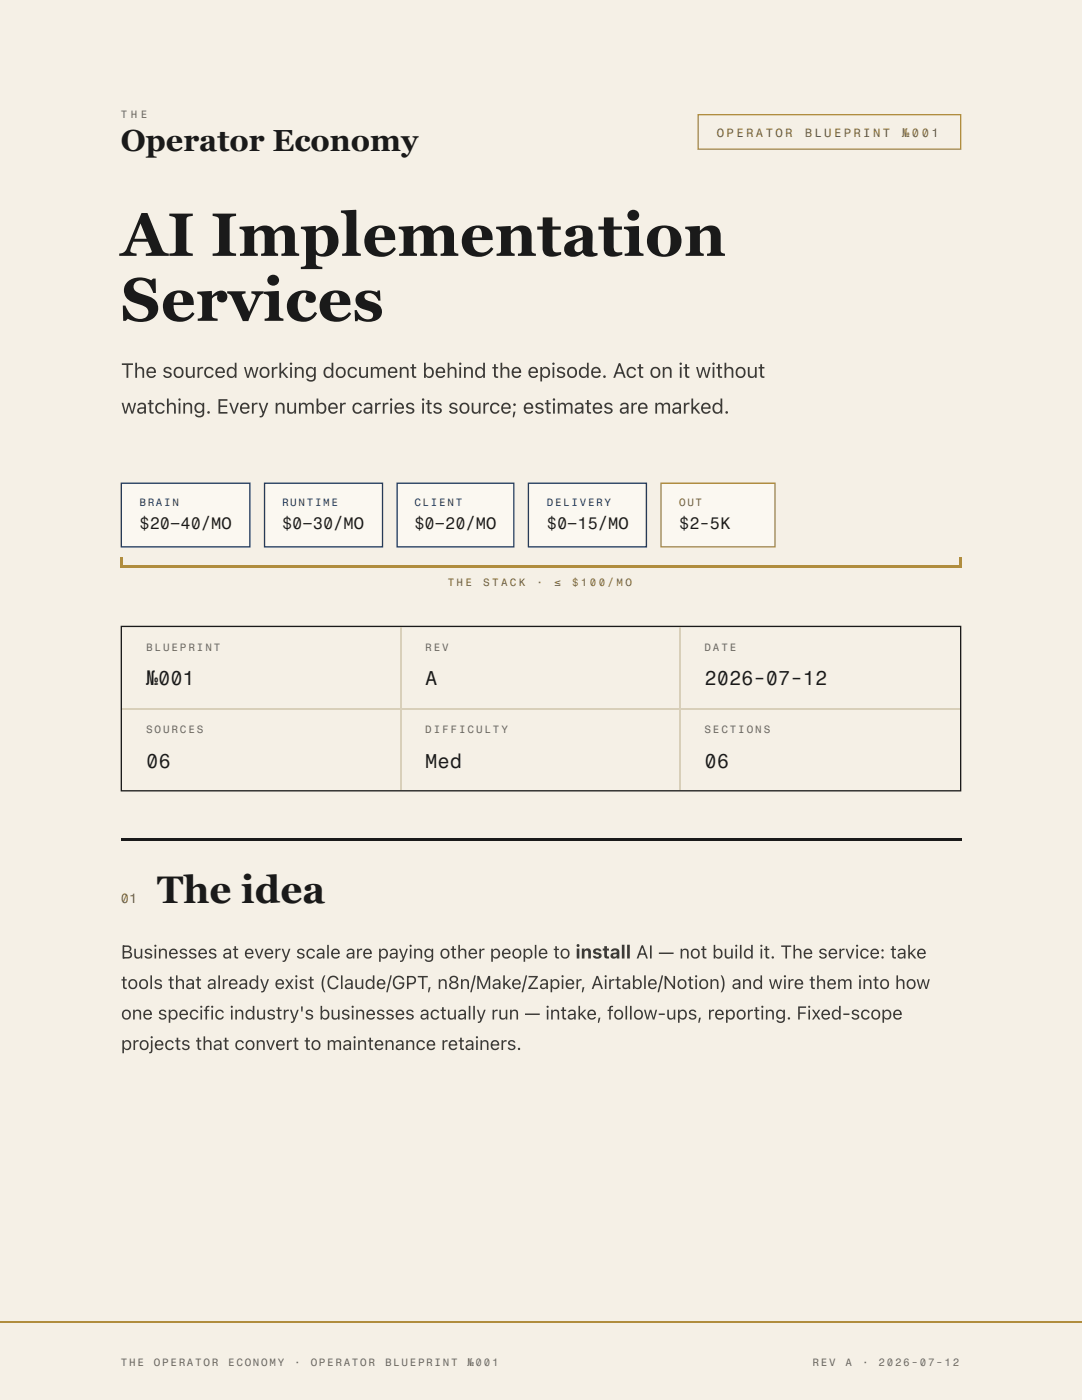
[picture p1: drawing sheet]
<svg xmlns="http://www.w3.org/2000/svg" width="216mm" height="279mm" viewBox="0 0 216 279" stroke-linecap="round" stroke-linejoin="round" font-family="sans-serif">
<defs><g id="words">
<g font-size="12.2" fill="#1a1a1a">
<text x="24.1" y="51.1">AI Implementation</text>
<text x="24.1" y="64">Services</text>
</g>
<text font-size="7.7" fill="#1a1a1a" x="31.4" y="180.2">The idea</text>
<text font-size="6.1" fill="#1a1a1a" x="24.1" y="30.2">Operator Economy</text>
<g font-size="4.1" fill="#3c3a36">
<text x="24.1" y="75.4">The sourced working document behind the episode. Act on it without</text>
<text x="24.1" y="82.5">watching. Every number carries its source; estimates are marked.</text>
</g>
<g font-size="4" fill="#1a1a1a">
<text x="29.2" y="136.8">№001</text>
<text x="84.9" y="136.8">A</text>
<text x="140.6" y="136.8">2026-07-12</text>
<text x="29.2" y="153.2">06</text>
<text x="84.9" y="153.2">Med</text>
<text x="140.6" y="153.2">06</text>
</g>
<g font-size="3.7" fill="#3c3a36">
<text x="24.1" y="191.3">Businesses at every scale are paying other people to install AI — not build it. The service: take</text>
<text x="24.1" y="197.4">tools that already exist (Claude/GPT, n8n/Make/Zapier, Airtable/Notion) and wire them into how</text>
<text x="24.1" y="203.5">one specific industry's businesses actually run — intake, follow-ups, reporting. Fixed-scope</text>
<text x="24.1" y="209.5">projects that convert to maintenance retainers.</text>
</g>
<g font-size="3.3" fill="#1a1a1a">
<text x="27.8" y="105.6">$20–40/MO</text>
<text x="56.3" y="105.6">$0–30/MO</text>
<text x="82.7" y="105.6">$0–20/MO</text>
<text x="109.1" y="105.6">$0–15/MO</text>
<text x="135.5" y="105.6">$2-5K</text>
</g>
<text font-size="2.6" fill="#7a5e24" x="24.1" y="180.2">01</text>
<g font-size="2.4" fill="#7a5e24">
<text x="143" y="27.3">O P E R A T O R</text>
<text x="160.6" y="27.3">B L U E P R I N T</text>
<text x="180" y="27.3">№ 0</text>
<text x="183.9" y="27.3">0</text>
<text x="185.9" y="27.3">1</text>
</g>
<g font-size="2.1" fill="#6b675e">
<text x="24.1" y="23.5">T H E</text>
<text x="29.2" y="129.9">B L U E P R I N T</text>
<text x="84.9" y="129.9">R E V</text>
<text x="140.6" y="129.9">D A T E</text>
<text x="29.2" y="146.3">S O U R C E S</text>
<text x="84.9" y="146.3">D I F F I C U L T Y</text>
<text x="140.6" y="146.3">S E C T I O N S</text>
<text x="24.1" y="272.5">THE</text>
<text x="30.7" y="272.5">OPERATOR</text>
<text x="45.5" y="272.5">ECONOMY</text>
<text x="58.7" y="272.5">·</text>
<text x="62" y="272.5">OPERATOR</text>
<text x="76.8" y="272.5">BLUEPRINT</text>
<text x="93.3" y="272.5">№001</text>
<text x="162.1" y="272.5">REV</text>
<text x="168.7" y="272.5">A</text>
<text x="172" y="272.5">·</text>
<text x="175.3" y="272.5">2026-07-12</text>
</g>
<g font-size="2.1" fill="#1f3a5f">
<text x="27.8" y="101.1">BRAIN</text>
<text x="56.3" y="101.1">RUNTIME</text>
<text x="82.7" y="101.1">CLIENT</text>
<text x="109.1" y="101.1">DELIVERY</text>
</g>
<g font-size="2.1" fill="#7a5e24">
<text x="135.5" y="101.1">OUT</text>
<text x="89.3" y="116.9">T H E</text>
<text x="96.4" y="116.9">S T A C K</text>
<text x="107.1" y="116.9">·</text>
<text x="110.6" y="116.9">≤</text>
<text x="114.1" y="116.9">$ 1</text>
<text x="117.7" y="116.9">0</text>
<text x="119.5" y="116.9">0 / M O</text>
</g>
</g></defs>
<g fill="#f5f0e6">
<path d="M0 0h215.9v279.4h-215.9z"/>
<path d="M0 263.8h215.9v15.6h-215.9z"/>
</g>
<path d="M139.3 22.9h52.4v6.9h-52.4zM0 263.9h215.9" fill="none" stroke="#b08d3e" stroke-width=".26"/>
<path d="M24.1 96.3h25.9v13h-25.9z" fill="#fbf8f1"/>
<path d="M24.2 96.4h25.7v12.7h-25.7z" fill="none" stroke="#1f3a5f" stroke-width=".26"/>
<path d="M52.7 96.3h23.8v13h-23.8z" fill="#fbf8f1"/>
<path d="M52.8 96.4h23.5v12.7h-23.5z" fill="none" stroke="#1f3a5f" stroke-width=".26"/>
<path d="M79.1 96.3h23.6v13h-23.6z" fill="#fbf8f1"/>
<path d="M79.2 96.4h23.3v12.7h-23.3z" fill="none" stroke="#1f3a5f" stroke-width=".26"/>
<path d="M105.3 96.3h23.8v13h-23.8z" fill="#fbf8f1"/>
<path d="M105.4 96.4h23.6v12.7h-23.6z" fill="none" stroke="#1f3a5f" stroke-width=".26"/>
<path d="M131.8 96.3h23v13h-23z" fill="#fbf8f1"/>
<path d="M131.9 96.4h22.7v12.7h-22.7z" fill="none" stroke="#b08d3e" stroke-width=".26"/>
<g fill="#b08d3e">
<path d="M24.1 112.7h167.7v.5h-167.7z"/>
<path d="M191.3 111.1h.5v2.1h-.5z"/>
<path d="M24.1 111.1h.5v2.1h-.5z"/>
</g>
<path d="M24.2 125h167.5v32.8h-167.5z" fill="none" stroke="#1a1a1a" stroke-width=".26"/>
<path d="M80 125.1v32.6M135.6 125.1v32.6M24.3 141.4h167.3" fill="none" stroke="#d8cfb9" stroke-width=".26"/>
<path d="M24.1 167.2h167.7v.5h-167.7z" fill="#1a1a1a"/>
<use href="#words"/>
</svg>
